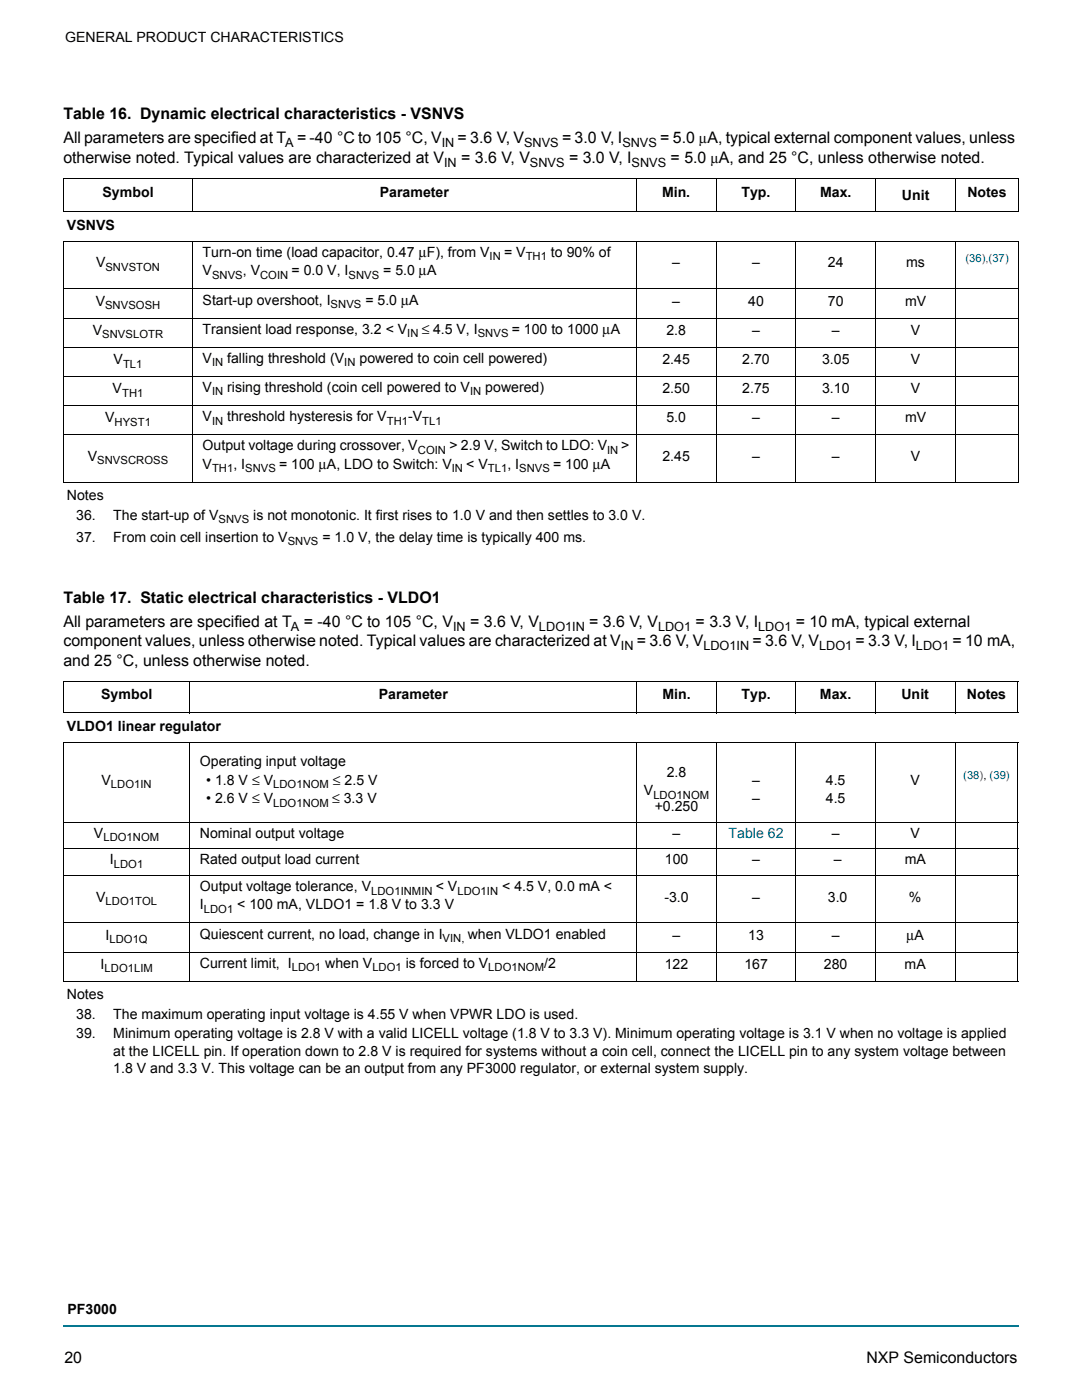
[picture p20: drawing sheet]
<svg xmlns="http://www.w3.org/2000/svg" width="216mm" height="279mm" viewBox="0 0 216 279" stroke-linecap="round" stroke-linejoin="round" font-family="sans-serif">
<defs><g id="words">
<g font-size="3.2">
<text x="12.7" y="23.8">Table 16. Dynamic electrical characteristics - VSNVS</text>
<text x="12.7" y="28.6">All parameters are specified at T = -40 °C to 105 °C, V</text>
<text x="91.3" y="28.6">= 3.6 V, V</text>
<text x="112.1" y="28.6">= 3.0 V, I</text>
<text x="131.7" y="28.6">= 5.0</text>
<text x="12.7" y="32.4">otherwise noted. Typical values are characterized at V</text>
<text x="92" y="32.4">= 3.6 V, V</text>
<text x="113.5" y="32.4">= 3.0 V, I</text>
<text x="133.8" y="32.4">= 5.0</text>
<text x="12.7" y="120.3">Table 17. Static electrical characteristics - VLDO1</text>
<text x="12.7" y="125.1">All parameters are specified at T</text>
<text x="60.6" y="125.1">= -40 °C to 105 °C, V</text>
<text x="93.8" y="125.1">= 3.6 V, V</text>
<text x="117.6" y="125.1">= 3.6 V, V</text>
<text x="138.8" y="125.1">= 3.3 V, I</text>
<text x="158.8" y="125.1">= 10 mA, typical external</text>
<text x="12.7" y="129">component values, unless otherwise noted. Typical values are characterized at V</text>
<text x="127.1" y="129">= 3.6 V, V</text>
<text x="150.2" y="129">= 3.6 V, V</text>
<text x="170.7" y="129">= 3.3 V, I</text>
<text x="190" y="129">= 10 mA,</text>
<text x="12.7" y="132.8">and 25 °C, unless otherwise noted.</text>
<text x="12.9" y="272">20</text>
<text x="172.9" y="272">NXP Semiconductors</text>
</g>
<g font-size="2.8">
<text x="13" y="8.3">GENERAL PRODUCT CHARACTERISTICS</text>
<text x="139.5" y="28.6">μA, typical external component values, unless</text>
<text x="141.8" y="32.4">μA, and 25 °C, unless otherwise noted.</text>
<text x="20.4" y="39.4">Symbol</text>
<text x="75.8" y="39.4">Parameter</text>
<text x="132.1" y="39.4">Min.</text>
<text x="148" y="39.4">Typ.</text>
<text x="163.6" y="39.4">Max.</text>
<text x="180" y="39.9">Unit</text>
<text x="193" y="39.4">Notes</text>
<text x="13.4" y="45.8">VSNVS</text>
<text x="19.2" y="53.4">V</text>
<text x="40.4" y="51.3">Turn-on time (load capacitor, 0.47 μF), from V</text>
<text x="100.6" y="51.3">= V</text>
<text x="109.9" y="51.3">to 90% of</text>
<text x="134.1" y="53.4">–</text>
<text x="150.1" y="53.4">–</text>
<text x="165.2" y="53.4">24</text>
<text x="180.8" y="53.4">ms</text>
<text x="40.4" y="55">V</text>
<text x="48.5" y="55">, V</text>
<text x="58.2" y="55">= 0.0 V, I</text>
<text x="76.5" y="55">= 5.0 μA</text>
<text x="19.1" y="61">V</text>
<text x="40.4" y="60.8">Start-up overshoot, I</text>
<text x="72.9" y="60.8">= 5.0 μA</text>
<text x="134.1" y="61">–</text>
<text x="149.3" y="61">40</text>
<text x="165.2" y="61">70</text>
<text x="180.6" y="61">mV</text>
<text x="18.5" y="66.8">V</text>
<text x="40.4" y="66.6">Transient load response, 3.2 &lt; V</text>
<text x="84.2" y="66.6">≤ 4.5 V, I</text>
<text x="102.1" y="66.6">= 100 to 1000 μA</text>
<text x="133" y="66.8">2.8</text>
<text x="150.1" y="66.8">–</text>
<text x="166" y="66.8">–</text>
<text x="181.8" y="66.8">V</text>
<text x="22.7" y="72.7">V</text>
<text x="40.4" y="72.4">V</text>
<text x="45.3" y="72.4">falling threshold (V</text>
<text x="71.7" y="72.4">powered to coin cell powered)</text>
<text x="132.2" y="72.7">2.45</text>
<text x="148.1" y="72.7">2.70</text>
<text x="164" y="72.7">3.05</text>
<text x="181.8" y="72.7">V</text>
<text x="22.5" y="78.5">V</text>
<text x="40.4" y="78.2">V</text>
<text x="45.3" y="78.2">rising threshold (coin cell powered to V</text>
<text x="96.8" y="78.2">powered)</text>
<text x="132.2" y="78.5">2.50</text>
<text x="148.1" y="78.5">2.75</text>
<text x="164" y="78.5">3.10</text>
<text x="181.8" y="78.5">V</text>
<text x="21" y="84.3">V</text>
<text x="40.4" y="84">V</text>
<text x="40.4" y="89.8">Output voltage during crossover, V</text>
<text x="45.3" y="84">threshold hysteresis for V</text>
<text x="81.4" y="84">-V</text>
<text x="89.7" y="89.8">&gt; 2.9 V, Switch to LDO: V</text>
<text x="123.9" y="89.8">&gt;</text>
<text x="133" y="84.3">5.0</text>
<text x="150.1" y="84.3">–</text>
<text x="166" y="84.3">–</text>
<text x="180.6" y="84.3">mV</text>
<text x="17.5" y="91.9">V</text>
<text x="40.4" y="93.5">V</text>
<text x="46.6" y="93.5">, I</text>
<text x="55.7" y="93.5">= 100 μA, LDO to Switch: V</text>
<text x="93" y="93.5">&lt; V</text>
<text x="101.2" y="93.5">, I</text>
<text x="110.4" y="93.5">= 100 μA</text>
<text x="132.2" y="91.9">2.45</text>
<text x="150.1" y="91.9">–</text>
<text x="166" y="91.9">–</text>
<text x="181.8" y="91.9">V</text>
<text x="13.4" y="99.9">Notes</text>
<text x="15.2" y="103.7">36.</text>
<text x="22.6" y="103.7">The start-up of V</text>
<text x="50.5" y="103.7">is not monotonic. It first rises to 1.0 V and then settles to 3.0 V.</text>
<text x="15.2" y="108.1">37.</text>
<text x="22.6" y="108.1">From coin cell insertion to V</text>
<text x="64.3" y="108.1">= 1.0 V, the delay time is typically 400 ms.</text>
<text x="20.2" y="139.6">Symbol</text>
<text x="75.6" y="139.6">Parameter</text>
<text x="132.2" y="139.6">Min.</text>
<text x="148" y="139.6">Typ.</text>
<text x="163.6" y="139.6">Max.</text>
<text x="179.9" y="139.6">Unit</text>
<text x="192.9" y="139.6">Notes</text>
<text x="13.4" y="145.9">VLDO1 linear regulator</text>
<text x="39.9" y="152.9">Operating input voltage</text>
<text x="133" y="155">2.8</text>
<text x="20.3" y="156.6">V</text>
<text x="41.1" y="156.6">• 1.8 V ≤ V</text>
<text x="41.1" y="160.3">• 2.6 V ≤ V</text>
<text x="66.3" y="160.3">≤ 3.3 V</text>
<text x="66.4" y="156.6">≤ 2.5 V</text>
<text x="128.5" y="158.8">V</text>
<text x="130.6" y="161.9">+0.250</text>
<text x="150.1" y="156.6">–</text>
<text x="150.1" y="160.3">–</text>
<text x="164.8" y="156.6">4.5</text>
<text x="164.8" y="160.3">4.5</text>
<text x="181.7" y="156.6">V</text>
<text x="18.8" y="167.2">V</text>
<text x="39.9" y="167.2">Nominal output voltage</text>
<text x="134.2" y="167.2">–</text>
<text x="166" y="167.2">–</text>
<text x="181.7" y="167.2">V</text>
<text x="21.9" y="172.5">I</text>
<text x="39.9" y="172.5">Rated output load current</text>
<text x="132.7" y="172.5">100</text>
<text x="150.1" y="172.5">–</text>
<text x="166.4" y="172.5">–</text>
<text x="180.5" y="172.5">mA</text>
<text x="19.2" y="179.9">V</text>
<text x="39.9" y="177.8">Output voltage tolerance, V</text>
<text x="87" y="177.8">&lt; V</text>
<text x="100.2" y="177.8">&lt; 4.5 V, 0.0 mA &lt;</text>
<text x="132.6" y="179.9">-3.0</text>
<text x="150.1" y="179.9">–</text>
<text x="165.2" y="179.9">3.0</text>
<text x="181.4" y="179.9">%</text>
<text x="39.9" y="181.5">I</text>
<text x="47.3" y="181.5">&lt; 100 mA, VLDO1 = 1.8 V to 3.3 V</text>
<text x="21.1" y="187.6">I</text>
<text x="39.9" y="187.3">Quiescent current, no load, change in I</text>
<text x="93.3" y="187.3">when VLDO1 enabled</text>
<text x="134.2" y="187.6">–</text>
<text x="149.3" y="187.6">13</text>
<text x="166" y="187.6">–</text>
<text x="180.9" y="187.6">μA</text>
<text x="20" y="193.4">I</text>
<text x="39.9" y="193.1">Current limit, I</text>
<text x="64.9" y="193.1">when V</text>
<text x="81" y="193.1">is forced to V</text>
<text x="108.6" y="193.1">/2</text>
<text x="132.7" y="193.4">122</text>
<text x="148.5" y="193.4">167</text>
<text x="164.4" y="193.4">280</text>
<text x="180.5" y="193.4">mA</text>
<text x="13.4" y="199.5">Notes</text>
<text x="15.2" y="203.3">38.</text>
<text x="22.6" y="203.3">The maximum operating input voltage is 4.55 V when VPWR LDO is used.</text>
<text x="15.2" y="207.2">39.</text>
<text x="22.6" y="207.2">Minimum operating voltage is 2.8 V with a valid LICELL voltage (1.8 V to 3.3 V). Minimum operating voltage is 3.1 V when no voltage is applied</text>
<text x="22.6" y="214.2">1.8 V and 3.3 V. This voltage can be an output from any PF3000 regulator, or external system supply.</text>
<text x="22.6" y="210.7">at the LICELL pin. If operation down to 2.8 V is required for systems without a coin cell, connect the LICELL pin to any system voltage between</text>
<text x="13.4" y="262.2">PF3000</text>
</g>
<text font-size="2.8" fill="#00f" x="145.4" y="167.2">Table 62</text>
<g font-size="2.5">
<text x="56.9" y="29.4">A</text>
<text x="88.1" y="29.4">IN</text>
<text x="104.6" y="29.4">SNVS</text>
<text x="124.2" y="29.4">SNVS</text>
<text x="88.6" y="33.3">IN</text>
<text x="105.7" y="33.3">SNVS</text>
<text x="126" y="33.3">SNVS</text>
<text x="58.1" y="125.9">A</text>
<text x="90.4" y="125.9">IN</text>
<text x="107.5" y="125.9">LDO1IN</text>
<text x="131.3" y="125.9">LDO1</text>
<text x="151.3" y="125.9">LDO1</text>
<text x="123.9" y="129.8">IN</text>
<text x="140.4" y="129.8">LDO1IN</text>
<text x="163.4" y="129.8">LDO1</text>
<text x="182.8" y="129.8">LDO1</text>
</g>
<g font-size="2.2">
<text x="97.7" y="52">IN</text>
<text x="104.9" y="52">TH1</text>
<text x="21" y="54.1">SNVSTON</text>
<text x="42.3" y="55.7">SNVS</text>
<text x="51.9" y="55.7">COIN</text>
<text x="69.5" y="55.7">SNVS</text>
<text x="21" y="61.7">SNVSOSH</text>
<text x="66" y="61.5">SNVS</text>
<text x="20.4" y="67.5">SNVSLOTR</text>
<text x="81.3" y="67.3">IN</text>
<text x="95.3" y="67.3">SNVS</text>
<text x="24.6" y="73.4">TL1</text>
<text x="42.3" y="73.1">IN</text>
<text x="68.7" y="73.1">IN</text>
<text x="24.4" y="79.2">TH1</text>
<text x="42.3" y="78.9">IN</text>
<text x="93.8" y="78.9">IN</text>
<text x="22.9" y="85">HYST1</text>
<text x="42.3" y="84.7">IN</text>
<text x="77.2" y="84.7">TH1</text>
<text x="84.2" y="84.7">TL1</text>
<text x="19.4" y="92.6">SNVSCROSS</text>
<text x="42.3" y="94.2">TH1</text>
<text x="48.9" y="94.2">SNVS</text>
<text x="83.4" y="90.5">COIN</text>
<text x="90.1" y="94.2">IN</text>
<text x="97.3" y="94.2">TL1</text>
<text x="103.6" y="94.2">SNVS</text>
<text x="121.2" y="90.5">IN</text>
<text x="43.6" y="104.4">SNVS</text>
<text x="57.4" y="108.8">SNVS</text>
<text x="22.1" y="157.4">LDO1IN</text>
<text x="54.5" y="157.4">LDO1NOM</text>
<text x="54.5" y="161.1">LDO1NOM</text>
<text x="130.4" y="159.5">LDO1NOM</text>
<text x="20.6" y="167.9">LDO1NOM</text>
<text x="22.7" y="173.2">LDO1</text>
<text x="74.1" y="178.5">LDO1INMIN</text>
<text x="91.3" y="178.5">LDO1IN</text>
<text x="21.1" y="180.6">LDO1TOL</text>
<text x="40.7" y="182.2">LDO1</text>
<text x="21.8" y="188.3">LDO1Q</text>
<text x="88.3" y="188">VIN,</text>
<text x="20.8" y="194.1">LDO1LIM</text>
<text x="58.2" y="193.8">LDO1</text>
<text x="74.3" y="193.8">LDO1</text>
<text x="97.4" y="193.8">LDO1NOM</text>
</g>
<g font-size="2.2" fill="#00f">
<text x="192.6" y="52.3">(36),(37)</text>
<text x="192.2" y="155.5">(38), (39)</text>
</g>
</g></defs>
<path d="M12.5 264.4h.2v.4h-.2z" fill="#057790"/>
<path d="M12.7 264.6h190.7" fill="none" stroke="#057790" stroke-width=".36"/>
<g fill="#fff">
<path d="M12.7 35.6h25.7v6.6h-25.7z"/>
<path d="M38.4 35.6h88.6v6.6h-88.6z"/>
<path d="M127 35.6h15.9v6.6h-15.9z"/>
<path d="M142.9 35.6h15.9v6.6h-15.9z"/>
<path d="M158.8 35.6h15.9v6.6h-15.9z"/>
<path d="M174.7 35.6h16v6.6h-16z"/>
<path d="M190.7 35.6h12.5v6.6h-12.5z"/>
<path d="M12.7 136h25.2v6.2h-25.2z"/>
<path d="M37.9 136h89.2v6.2h-89.2z"/>
<path d="M127.1 136h15.8v6.2h-15.8z"/>
<path d="M142.9 136h15.9v6.2h-15.9z"/>
<path d="M158.8 136h15.9v6.2h-15.9z"/>
<path d="M174.7 136h15.9v6.2h-15.9z"/>
<path d="M190.6 136h12.5v6.2h-12.5z"/>
</g>
<g fill="none" stroke="#000" stroke-width=".2">
<path d="M12.6 35.6h190.7M12.7 35.7v6.4M38.4 35.5v6.7M127 35.5v6.7M142.9 35.5v6.7M158.8 35.5v6.7M174.7 35.5v6.7M190.7 35.5v6.7M203.2 35.7v6.4M12.6 42.2h190.7M12.6 48.2h190.7M12.6 57.7h190.7"/>
<path d="M12.7 48.3v47.8M38.4 48.1v48.2M127 48.1v48.2M142.9 48.1v48.2M158.8 48.1v48.2M174.7 48.1v48.2M190.7 48.1v48.2M203.2 48.3v47.8M12.6 63.5h190.7M12.6 69.3h190.7M12.6 75.1h190.7M12.6 80.9h190.7"/>
<path d="M12.6 86.7h190.7M12.6 96.2h190.7M12.6 136h190.6M12.7 136.1v6.1M37.9 135.9v6.4M127.1 135.9v6.4M142.9 135.9v6.4M158.8 135.9v6.4M174.7 135.9v6.4M190.6 135.9v6.4M203.1 136.1v6.1M12.6 142.2h190.6"/>
<path d="M12.6 148.2h190.6M12.7 148.3v47.4M37.9 148.1v47.8M127.1 148.1v47.8M142.9 148.1v47.8M158.8 148.1v47.8M174.7 148.1v47.8M190.6 148.1v47.8M203.1 148.3v47.4M12.6 164.1h190.6M12.6 169.4h190.6M12.6 174.7h190.6"/>
<path d="M12.6 184.2h190.6M12.6 190h190.6M12.6 195.8h190.6"/>
</g>
<use href="#words"/>
</svg>
